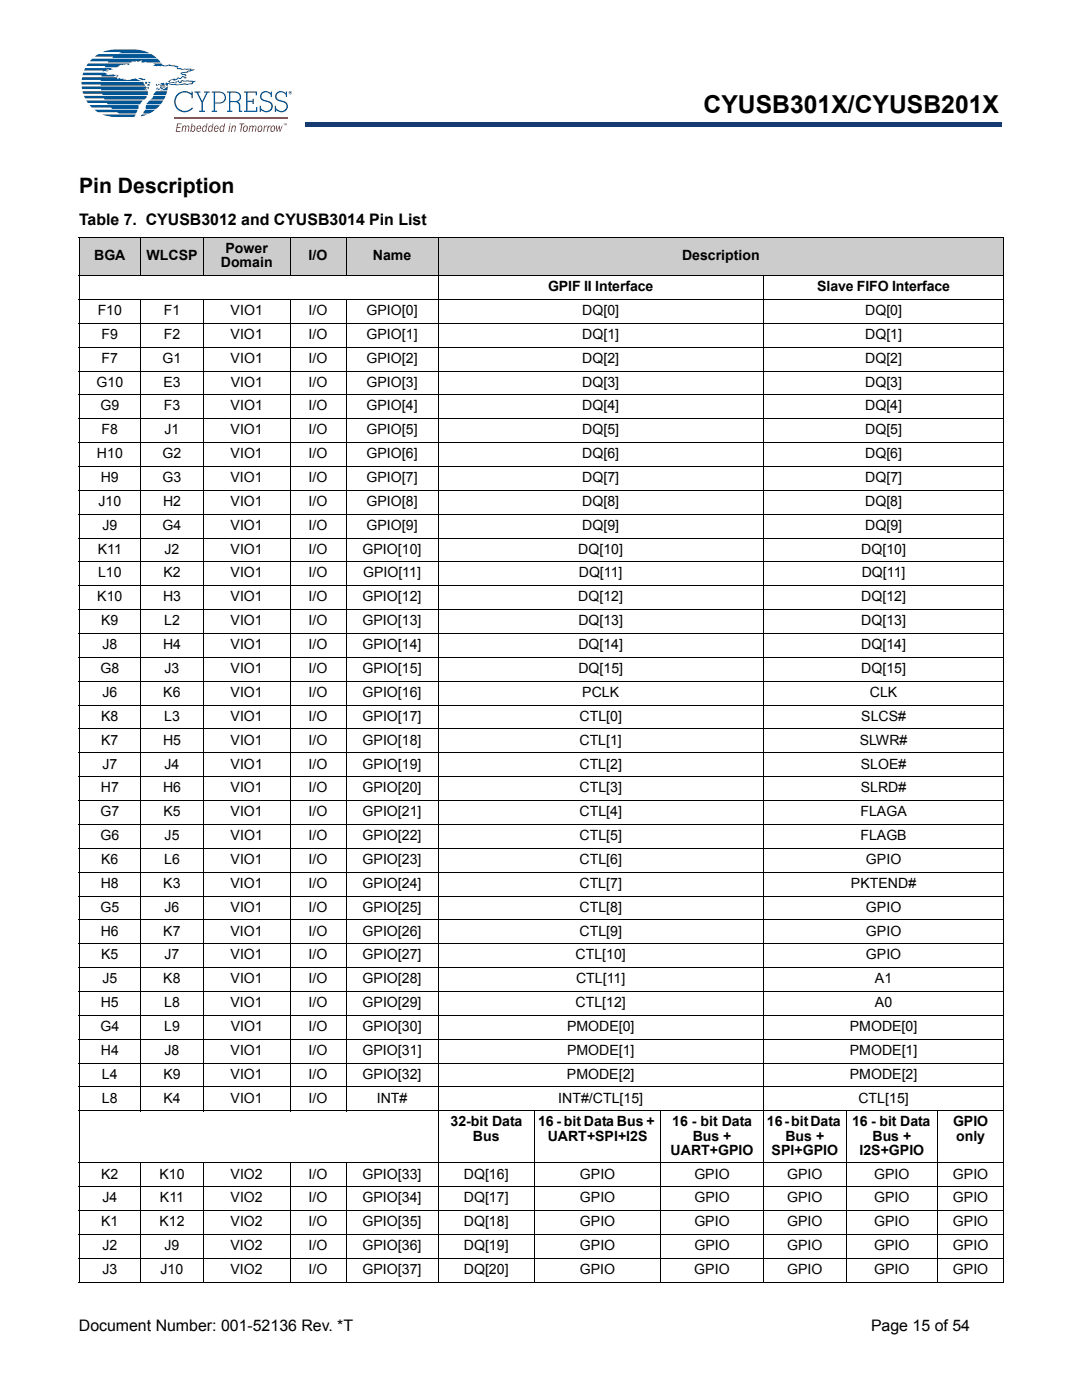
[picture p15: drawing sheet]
<svg xmlns="http://www.w3.org/2000/svg" width="216mm" height="279mm" viewBox="0 0 216 279" stroke-linecap="round" stroke-linejoin="round" font-family="sans-serif">
<defs><g id="words">
<text font-size="4.9" x="140.4" y="22.6">CYUSB301X/CYUSB201X</text>
<text font-size="4.2" x="15.8" y="38.6">Pin Description</text>
<g font-size="3.2">
<text x="15.8" y="44.9">Table 7. CYUSB3012 and CYUSB3014 Pin List</text>
<text x="15.7" y="265.6">Document Number: 001-52136 Rev. *T</text>
<text x="173.8" y="265.6">Page 15 of 54</text>
</g>
<g font-size="2.8">
<text x="18.8" y="51.9">BGA</text>
<text x="29.2" y="51.9">WLCSP</text>
<text x="44.1" y="53.3">Domain</text>
<text x="45" y="50.5">Power</text>
<text x="61.6" y="51.9">I/O</text>
<text x="74.4" y="51.9">Name</text>
<text x="136.1" y="51.9">Description</text>
<text x="109.4" y="58.1">GPIF II Interface</text>
<text x="163.1" y="58.1">Slave FIFO Interface</text>
<text x="19.5" y="62.9">F10</text>
<text x="32.7" y="62.9">F1</text>
<text x="46" y="62.9">VIO1</text>
<text x="61.6" y="62.9">I/O</text>
<text x="73.1" y="62.9">GPIO[0]</text>
<text x="116.2" y="62.9">DQ[0]</text>
<text x="172.6" y="62.9">DQ[0]</text>
<text x="20.3" y="67.6">F9</text>
<text x="32.7" y="67.6">F2</text>
<text x="46" y="67.6">VIO1</text>
<text x="61.6" y="67.6">I/O</text>
<text x="73.1" y="67.6">GPIO[1]</text>
<text x="116.2" y="67.6">DQ[1]</text>
<text x="172.6" y="67.6">DQ[1]</text>
<text x="19.3" y="77.2">G10</text>
<text x="20.3" y="72.4">F7</text>
<text x="32.5" y="72.4">G1</text>
<text x="32.6" y="77.2">E3</text>
<text x="46" y="72.4">VIO1</text>
<text x="46" y="77.2">VIO1</text>
<text x="61.6" y="72.4">I/O</text>
<text x="61.6" y="77.2">I/O</text>
<text x="73.1" y="72.4">GPIO[2]</text>
<text x="73.1" y="77.2">GPIO[3]</text>
<text x="116.2" y="72.4">DQ[2]</text>
<text x="116.2" y="77.2">DQ[3]</text>
<text x="172.6" y="77.2">DQ[3]</text>
<text x="172.6" y="72.4">DQ[2]</text>
<text x="20" y="81.9">G9</text>
<text x="32.7" y="81.9">F3</text>
<text x="46" y="81.9">VIO1</text>
<text x="61.6" y="81.9">I/O</text>
<text x="73.1" y="81.9">GPIO[4]</text>
<text x="116.2" y="81.9">DQ[4]</text>
<text x="172.6" y="81.9">DQ[4]</text>
<text x="20.3" y="86.7">F8</text>
<text x="32.8" y="86.7">J1</text>
<text x="46" y="86.7">VIO1</text>
<text x="61.6" y="86.7">I/O</text>
<text x="73.1" y="86.7">GPIO[5]</text>
<text x="116.2" y="86.7">DQ[5]</text>
<text x="172.6" y="86.7">DQ[5]</text>
<text x="19.3" y="91.4">H10</text>
<text x="32.5" y="91.4">G2</text>
<text x="46" y="91.4">VIO1</text>
<text x="61.6" y="91.4">I/O</text>
<text x="73.1" y="91.4">GPIO[6]</text>
<text x="116.2" y="91.4">DQ[6]</text>
<text x="172.6" y="91.4">DQ[6]</text>
<text x="19.6" y="101">J10</text>
<text x="20.1" y="96.2">H9</text>
<text x="32.4" y="96.2">G3</text>
<text x="32.5" y="101">H2</text>
<text x="46" y="96.2">VIO1</text>
<text x="46" y="101">VIO1</text>
<text x="61.6" y="96.2">I/O</text>
<text x="61.6" y="101">I/O</text>
<text x="73.1" y="101">GPIO[8]</text>
<text x="73.1" y="96.2">GPIO[7]</text>
<text x="116.2" y="96.2">DQ[7]</text>
<text x="116.2" y="101">DQ[8]</text>
<text x="172.6" y="101">DQ[8]</text>
<text x="172.6" y="96.2">DQ[7]</text>
<text x="20.4" y="105.7">J9</text>
<text x="32.4" y="105.7">G4</text>
<text x="46" y="105.7">VIO1</text>
<text x="61.6" y="105.7">I/O</text>
<text x="73.1" y="105.7">GPIO[9]</text>
<text x="116.2" y="105.7">DQ[9]</text>
<text x="172.6" y="105.7">DQ[9]</text>
<text x="19.5" y="110.5">K11</text>
<text x="32.8" y="110.5">J2</text>
<text x="46" y="110.5">VIO1</text>
<text x="61.6" y="110.5">I/O</text>
<text x="72.3" y="110.5">GPIO[10]</text>
<text x="115.4" y="110.5">DQ[10]</text>
<text x="171.9" y="110.5">DQ[10]</text>
<text x="19.6" y="115.3">L10</text>
<text x="32.6" y="115.3">K2</text>
<text x="46" y="115.3">VIO1</text>
<text x="61.6" y="115.3">I/O</text>
<text x="72.4" y="115.3">GPIO[11]</text>
<text x="115.5" y="115.3">DQ[11]</text>
<text x="171.9" y="115.3">DQ[11]</text>
<text x="19.4" y="120">K10</text>
<text x="20.2" y="124.8">K9</text>
<text x="32.5" y="120">H3</text>
<text x="32.8" y="124.8">L2</text>
<text x="46" y="120">VIO1</text>
<text x="46" y="124.8">VIO1</text>
<text x="61.6" y="124.8">I/O</text>
<text x="61.6" y="120">I/O</text>
<text x="72.3" y="120">GPIO[12]</text>
<text x="72.3" y="124.8">GPIO[13]</text>
<text x="115.4" y="120">DQ[12]</text>
<text x="115.4" y="124.8">DQ[13]</text>
<text x="171.8" y="120">DQ[12]</text>
<text x="171.9" y="124.8">DQ[13]</text>
<text x="20.4" y="129.6">J8</text>
<text x="32.5" y="129.6">H4</text>
<text x="46" y="129.6">VIO1</text>
<text x="61.6" y="129.6">I/O</text>
<text x="72.3" y="129.6">GPIO[14]</text>
<text x="115.4" y="129.6">DQ[14]</text>
<text x="171.8" y="129.6">DQ[14]</text>
<text x="20" y="134.3">G8</text>
<text x="32.8" y="134.3">J3</text>
<text x="46" y="134.3">VIO1</text>
<text x="61.6" y="134.3">I/O</text>
<text x="72.3" y="134.3">GPIO[15]</text>
<text x="115.4" y="134.3">DQ[15]</text>
<text x="171.9" y="134.3">DQ[15]</text>
<text x="20.2" y="143.8">K8</text>
<text x="20.4" y="139.1">J6</text>
<text x="32.6" y="139.1">K6</text>
<text x="32.8" y="143.8">L3</text>
<text x="46" y="139.1">VIO1</text>
<text x="46" y="143.8">VIO1</text>
<text x="61.6" y="139.1">I/O</text>
<text x="61.6" y="143.8">I/O</text>
<text x="72.3" y="139.1">GPIO[16]</text>
<text x="72.3" y="143.8">GPIO[17]</text>
<text x="115.6" y="143.8">CTL[0]</text>
<text x="116.2" y="139.1">PCLK</text>
<text x="171.9" y="143.8">SLCS#</text>
<text x="173.6" y="139.1">CLK</text>
<text x="20.2" y="148.6">K7</text>
<text x="32.5" y="148.6">H5</text>
<text x="46" y="148.6">VIO1</text>
<text x="61.6" y="148.6">I/O</text>
<text x="72.3" y="148.6">GPIO[18]</text>
<text x="115.6" y="148.6">CTL[1]</text>
<text x="171.6" y="148.6">SLWR#</text>
<text x="20.4" y="153.4">J7</text>
<text x="32.8" y="153.4">J4</text>
<text x="46" y="153.4">VIO1</text>
<text x="61.6" y="153.4">I/O</text>
<text x="72.3" y="153.4">GPIO[19]</text>
<text x="115.6" y="153.4">CTL[2]</text>
<text x="171.8" y="153.4">SLOE#</text>
<text x="20.1" y="158.1">H7</text>
<text x="32.5" y="158.1">H6</text>
<text x="46" y="158.1">VIO1</text>
<text x="61.6" y="158.1">I/O</text>
<text x="72.3" y="158.1">GPIO[20]</text>
<text x="115.6" y="158.1">CTL[3]</text>
<text x="171.8" y="158.1">SLRD#</text>
<text x="20" y="162.9">G7</text>
<text x="20" y="167.7">G6</text>
<text x="32.6" y="162.9">K5</text>
<text x="32.8" y="167.7">J5</text>
<text x="46" y="162.9">VIO1</text>
<text x="46" y="167.7">VIO1</text>
<text x="61.6" y="162.9">I/O</text>
<text x="61.6" y="167.7">I/O</text>
<text x="72.3" y="162.9">GPIO[21]</text>
<text x="72.4" y="167.7">GPIO[22]</text>
<text x="115.6" y="162.9">CTL[4]</text>
<text x="115.6" y="167.7">CTL[5]</text>
<text x="171.7" y="167.7">FLAGB</text>
<text x="171.7" y="162.9">FLAGA</text>
<text x="20.2" y="172.4">K6</text>
<text x="32.8" y="172.4">L6</text>
<text x="46" y="172.4">VIO1</text>
<text x="61.6" y="172.4">I/O</text>
<text x="72.3" y="172.4">GPIO[23]</text>
<text x="115.6" y="172.4">CTL[6]</text>
<text x="172.8" y="172.4">GPIO</text>
<text x="20.1" y="177.2">H8</text>
<text x="32.6" y="177.2">K3</text>
<text x="46" y="177.2">VIO1</text>
<text x="61.6" y="177.2">I/O</text>
<text x="72.3" y="177.2">GPIO[24]</text>
<text x="115.6" y="177.2">CTL[7]</text>
<text x="169.8" y="177.2">PKTEND#</text>
<text x="20" y="181.9">G5</text>
<text x="32.8" y="181.9">J6</text>
<text x="46" y="181.9">VIO1</text>
<text x="61.6" y="181.9">I/O</text>
<text x="72.3" y="181.9">GPIO[25]</text>
<text x="115.6" y="181.9">CTL[8]</text>
<text x="172.8" y="181.9">GPIO</text>
<text x="20.1" y="186.7">H6</text>
<text x="20.2" y="191.5">K5</text>
<text x="32.6" y="186.7">K7</text>
<text x="32.8" y="191.5">J7</text>
<text x="46" y="186.7">VIO1</text>
<text x="46" y="191.5">VIO1</text>
<text x="61.6" y="186.7">I/O</text>
<text x="61.6" y="191.5">I/O</text>
<text x="72.3" y="186.7">GPIO[26]</text>
<text x="72.3" y="191.5">GPIO[27]</text>
<text x="114.8" y="191.5">CTL[10]</text>
<text x="115.6" y="186.7">CTL[9]</text>
<text x="172.8" y="191.5">GPIO</text>
<text x="172.8" y="186.7">GPIO</text>
<text x="20.4" y="196.2">J5</text>
<text x="32.6" y="196.2">K8</text>
<text x="46" y="196.2">VIO1</text>
<text x="61.6" y="196.2">I/O</text>
<text x="72.3" y="196.2">GPIO[28]</text>
<text x="115" y="196.2">CTL[11]</text>
<text x="174.6" y="196.2">A1</text>
<text x="20.1" y="201">H5</text>
<text x="32.8" y="201">L8</text>
<text x="46" y="201">VIO1</text>
<text x="61.6" y="201">I/O</text>
<text x="72.3" y="201">GPIO[29]</text>
<text x="114.8" y="201">CTL[12]</text>
<text x="174.6" y="201">A0</text>
<text x="20" y="205.8">G4</text>
<text x="32.8" y="205.8">L9</text>
<text x="46" y="205.8">VIO1</text>
<text x="61.6" y="205.8">I/O</text>
<text x="72.4" y="205.8">GPIO[30]</text>
<text x="113.2" y="205.8">PMODE[0]</text>
<text x="169.6" y="205.8">PMODE[0]</text>
<text x="20.1" y="210.5">H4</text>
<text x="20.3" y="215.3">L4</text>
<text x="32.6" y="215.3">K9</text>
<text x="32.8" y="210.5">J8</text>
<text x="46" y="210.5">VIO1</text>
<text x="46" y="215.3">VIO1</text>
<text x="61.6" y="210.5">I/O</text>
<text x="61.6" y="215.3">I/O</text>
<text x="72.3" y="210.5">GPIO[31]</text>
<text x="72.3" y="215.3">GPIO[32]</text>
<text x="113.1" y="215.3">PMODE[2]</text>
<text x="113.1" y="210.5">PMODE[1]</text>
<text x="169.6" y="215.3">PMODE[2]</text>
<text x="169.6" y="210.5">PMODE[1]</text>
<text x="20.3" y="220">L8</text>
<text x="32.6" y="220">K4</text>
<text x="46" y="220">VIO1</text>
<text x="61.6" y="220">I/O</text>
<text x="75.2" y="220">INT#</text>
<text x="111.4" y="220">INT#/CTL[15]</text>
<text x="171.3" y="220">CTL[15]</text>
<text x="89.9" y="224.8">32-bit Data</text>
<text x="94.4" y="227.6">Bus</text>
<text x="107.4" y="224.8">16 - bit Data Bus +</text>
<text x="109.3" y="227.6">UART+SPI+I2S</text>
<text x="134.1" y="224.8">16 - bit Data</text>
<text x="138.2" y="227.6">Bus +</text>
<text x="153" y="224.8">16 - bit Data</text>
<text x="156.7" y="227.6">Bus +</text>
<text x="170" y="224.8">16 - bit Data</text>
<text x="174.1" y="227.6">Bus +</text>
<text x="190.2" y="224.8">GPIO</text>
<text x="190.8" y="227.6">only</text>
<text x="133.8" y="230.4">UART+GPIO</text>
<text x="154" y="230.4">SPI+GPIO</text>
<text x="171.5" y="230.4">I2S+GPIO</text>
<text x="20.2" y="235.2">K2</text>
<text x="20.4" y="240">J4</text>
<text x="31.8" y="235.2">K10</text>
<text x="31.9" y="240">K11</text>
<text x="46" y="240">VIO2</text>
<text x="46" y="235.2">VIO2</text>
<text x="61.6" y="240">I/O</text>
<text x="61.6" y="235.2">I/O</text>
<text x="72.3" y="240">GPIO[34]</text>
<text x="72.3" y="235.2">GPIO[33]</text>
<text x="92.6" y="240">DQ[17]</text>
<text x="92.6" y="235.2">DQ[16]</text>
<text x="115.7" y="235.2">GPIO</text>
<text x="115.7" y="240">GPIO</text>
<text x="138.5" y="235.2">GPIO</text>
<text x="138.5" y="240">GPIO</text>
<text x="157.1" y="235.2">GPIO</text>
<text x="157.1" y="240">GPIO</text>
<text x="174.4" y="235.2">GPIO</text>
<text x="174.4" y="240">GPIO</text>
<text x="190.1" y="235.2">GPIO</text>
<text x="190.2" y="240">GPIO</text>
<text x="20.2" y="244.7">K1</text>
<text x="31.8" y="244.7">K12</text>
<text x="46" y="244.7">VIO2</text>
<text x="61.6" y="244.7">I/O</text>
<text x="72.3" y="244.7">GPIO[35]</text>
<text x="92.6" y="244.7">DQ[18]</text>
<text x="115.7" y="244.7">GPIO</text>
<text x="138.5" y="244.7">GPIO</text>
<text x="157.1" y="244.7">GPIO</text>
<text x="174.4" y="244.7">GPIO</text>
<text x="190.1" y="244.7">GPIO</text>
<text x="20.4" y="249.5">J2</text>
<text x="32.8" y="249.5">J9</text>
<text x="46" y="249.5">VIO2</text>
<text x="61.6" y="249.5">I/O</text>
<text x="72.3" y="249.5">GPIO[36]</text>
<text x="92.6" y="249.5">DQ[19]</text>
<text x="115.7" y="249.5">GPIO</text>
<text x="138.6" y="249.5">GPIO</text>
<text x="157.1" y="249.5">GPIO</text>
<text x="174.4" y="249.5">GPIO</text>
<text x="190.2" y="249.5">GPIO</text>
<text x="20.4" y="254.3">J3</text>
<text x="32" y="254.3">J10</text>
<text x="46" y="254.3">VIO2</text>
<text x="61.6" y="254.3">I/O</text>
<text x="72.3" y="254.3">GPIO[37]</text>
<text x="92.6" y="254.3">DQ[20]</text>
<text x="115.7" y="254.3">GPIO</text>
<text x="138.5" y="254.3">GPIO</text>
<text x="157.1" y="254.3">GPIO</text>
<text x="174.4" y="254.3">GPIO</text>
<text x="190.1" y="254.3">GPIO</text>
</g>
</g></defs>
<path d="M61 24.4h138.8v.9h-138.8z" fill="#163b71"/>
<path d="M61 24.4h138.9" fill="none" stroke="#163b71" stroke-width=".2"/>
<path d="M199.7 24.4h.2v1h-.2z" fill="#163b71"/>
<path d="M61 25.3h138.8" fill="none" stroke="#163b71" stroke-width=".2"/>
<path d="M61 24.3h.1v1h-.1z" fill="#163b71"/>
<path d="M16.3 9.9h42v16.5h-42z" fill="#fff"/>
<g fill="#005595">
<path d="M29.5 16.7l.5 .1-.1 .2-.6 .1z"/>
<path d="M16.3 17.3h12.8a.28 .28 0 0 1 0 .3 .28 .28 0 0 1-.3 .1l.6 .3h-9.2v-.2h-3.8z"/>
<path d="M17 13.6h5.5l-.4 .2h.4l-1.5 .2 .6 .1-.8 .1-.3 .1 .1-.2h-3.8z"/>
<path d="M18.9 11.3l.7-.5h10.6l1 .8h-8.8l.3-.3z"/>
<path d="M20.5 10.4l2-.5h4.5h-.2l1.6 .2 1.5 .5h-6.2l.5-.2z"/>
<path d="M16.4 15.4h6.9l.2 .5 .3-.3 .4 .2 .5-.1-.1 .2 1.2 .1a1.82 1.82 0 0 1 2.3 .2h-8v-.3h-3.8z"/>
<path d="M27.5 15.6h.6l.4 .1 .1 .1 .3-.1 .1 .2-.6 .1z"/>
<path d="M16.6 14.5h4.3l.4 .2h-.1a.85 .85 0 0 0 1 .2h1l-.4 .4h-2.6l.1-.3h-3.8z"/>
<path d="M23.2 15.1l.4-.1v.3h-.4z"/>
<path d="M17.6 12.7h8.1l.1 .1-.1 .1-.5-.1-.5 .1a1.76 1.76 0 0 0-1.3 .5h-2.5l.1-.2h-3.8z"/>
<path d="M30.6 12.7h1.6a.98 .98 0 0 0 1.4 .2h.4l.1 .1 1.5 .2-.2 .2 .1 .2 1 .2 .4-.2 1.3 .1-.1 .2h.7l-.8 .4-.3-.1-.1 .2-1.4 .2 .9 .3 .1 .2-.2 .2 .3 .2a.37 .37 0 0 1-.4 .2 .37 .37 0 0 1-.3-.3l-.6 .4-.5-.2-.2 .3h-.5l.3 .2h-.2a.69 .69 0 0 0-1 .2l1.1 .2v-.2l.7-.3 .2 .4a.61 .61 0 0 1 .9-.3l.6-.1 1.6 .2-.7 .6-2.9 .2-1.9-.3v.4h-.4a.31 .31 0 0 1-.1-.3 .31 .31 0 0 1 .2-.3l1 .2a5.2 5.2 0 0 0 2.6-.1l.5 .2 1-.2v-.1l.1-.2-2.1-.1-.1 .3-.2 .1h-.2l-.3-.3-.3 .1v.3l-1.4-.2-.3-.3 1.1-.5a.92 .92 0 0 0 1-.3l.2 .2 .4-.3a.45 .45 0 0 1 .8 .2l-.2-.3 .1-.2a.55 .55 0 0 1-.8-.5l1.2-.2 .2-.2 .5-.1-.2-.1h-1.6l-.7-.1-.2-.1-.1-.3h-.3l-.1-.2-4.2-.1 .4-.3-.2 .1z"/>
<path d="M32.1 16.6l.5-.1 .2 .2 .1 .4h-1l.4-.2-.3-.1z"/>
<path d="M31.2 16.8l.3 .3h-.3z"/>
<path d="M16.3 16.3h12.3l.4 .8h-8.9v-.3h-3.8z"/>
<path d="M31.5 16.8h.3l-.1 .2z"/>
<path d="M29.6 16.3h.4v.2l-.1 .1h-.2z"/>
<path d="M28.9 16.3h.5l-.3 .5z"/>
<path d="M29.5 17.3l.2 .1-.1 .4-.2-.2z"/>
<path d="M18.2 11.9l.2-.2h13l.7 .8h-2.9v-.2l-.8 .2-.2-.1v-.4l-.6 .3-.4-.2-.1 .2h-.8v.2h-4.8l.2-.3h-3.8z"/>
<path d="M31.9 17.3h1.2a.44 .44 0 0 1-.8 0l-.2 .1 .5 .2-.5 .1z"/>
<path d="M32.1 17.9l.7-.2 .7-.4-.1 .7h-1.4z"/>
<path d="M31.7 17.6l.2 .1v.2l-.5 .1z"/>
<path d="M31.3 17.5l.2 .1-.2 .3z"/>
<path d="M16.5 18.2h13v.2v.6h-9l-.1-.3h-3.8z"/>
<path d="M16.8 19.1h12.5v.2l-.5 .6h-7.9l-.1-.3h-3.8z"/>
<path d="M17.2 20.1h11.3l-.5 .7h-6.5l-.2-.2h-3.8z"/>
<path d="M17.9 21h9.8l-.1 .7h-5.2l-.3-.2h-3.8z"/>
<path d="M18.8 21.9h8.6l-.3 .7h-3.3l-.5-.2h-3.7z"/>
<path d="M20.4 22.8h6.6l-.2 .6h-3.7l-1.2-.1z"/>
<path d="M31.1 18.2h2.2l-.2 .8h-2.5z"/>
<path d="M30.6 19.1h2.4l-.3 .8h-2.7l.5-.5z"/>
<path d="M29.5 20.3l.3-.2h2.8l-.5 .7h-2.9z"/>
<path d="M29.2 21h2.7l-.7 .7h-2.1z"/>
<path d="M29 21.9h2l-1.2 .7h-1.2z"/>
<path d="M28.2 23l.2-.2h1l-1.3 .4z"/>
<path d="M35.4 18.8a2.15 2.15 0 0 1 2.8-.2v-.3h.3v1.3h-.3v-.6a1.84 1.84 0 0 0-2.7 0 1.84 1.84 0 0 0 .2 2.7 1.84 1.84 0 0 0 2.6-.3l.2 .2a2.11 2.11 0 0 1-3.1 .3 2.11 2.11 0 0 1 0-3.1z"/>
<path d="M38.8 18.3h1.2v.2h-.5l.8 1.7 .9-1.7h-.5v-.2h1.2v.2h-.4l-1 2v1.6h.4v.2h-1.2v-.2h.5v-1.6l-1-2h-.4z"/>
<path d="M48.7 18.3h2.6v.7h-.3v-.5h-1.6v1.6h1v-.4h.2v1.1h-.2v-.5h-1v1.8h1.7v-.7h.2v.9h-2.6v-.2h.4v-3.6h-.4z"/>
<path d="M52.1 18.6a1.28 1.28 0 0 1 1.9 0v-.3h.3v1h-.3a.89 .89 0 0 0-1.1-.9 .89 .89 0 0 0-.6 1.3l.5 .2a1.49 1.49 0 0 1 1.6 1.3 1.34 1.34 0 0 1-.9 1.2 1.34 1.34 0 0 1-1.4-.4v.3h-.3v-1.2h.3a.99 .99 0 0 0 1.1 1.1 .89 .89 0 0 0 .9-.8 .89 .89 0 0 0-.6-1 1.44 1.44 0 0 1-1.6-1.1z"/>
<path d="M55.1 18.6a1.28 1.28 0 0 1 1.9 0v-.3h.3v1h-.3a.89 .89 0 0 0-1-.9 .89 .89 0 0 0-.7 1.3l.5 .2a1.49 1.49 0 0 1 1.7 1.3 1.34 1.34 0 0 1-1 1.2 1.34 1.34 0 0 1-1.4-.4v.3h-.3v-1.2h.3a.99 .99 0 0 0 1.1 1.1 .89 .89 0 0 0 .9-.8 .89 .89 0 0 0-.6-1 1.44 1.44 0 0 1-1.6-1.1z"/>
<path d="M42.9 18.5v2a1.58 1.58 0 0 0 1.9-.7 .99 .99 0 0 0-1.1-1.3zM42.2 18.3a2.62 2.62 0 0 1 2.7 .4 1.21 1.21 0 0 1 0 1.4 1.21 1.21 0 0 1-1.2 .6h-.8v1.4h.4v.2h-1.1v-.2h.4v-3.6h-.4z"/>
<path d="M46 18.5v1.7h.9a.84 .84 0 0 0 .9-.9 .84 .84 0 0 0-1-.8zM45.3 18.3a2.71 2.71 0 0 1 2.6 .4 .99 .99 0 0 1-.5 1.6 .77 .77 0 0 1 .5 .9v.9h.4v.2h-.6v-1.1a.73 .73 0 0 0-.9-.8h-.8v1.7h.4v.2h-1.1v-.2h.4v-3.6h-.4z"/>
</g>
<path d="M34.8 23.5h22.6" fill="none" stroke="#e32525" stroke-width=".29"/>
<g fill="#e32525">
<path d="M35.3 24.6h.9v.2h-.7l-.1 .6h.6v.1h-.6l-.1 .7h.7v.1h-.9z"/>
<path d="M36.4 25.1h.2l-.1 .2 .4-.3 .2 .3a.35 .35 0 0 1 .5-.2 .35 .35 0 0 1 .2 .5l-.2 .7h-.1l.1-.9-.3-.2-.3 1.1h-.2l.2-.9-.2-.2a1.08 1.08 0 0 0-.4 1.1h-.2z"/>
<path d="M46.3 25.1h.1v.2a.35 .35 0 0 1 .5-.2 .35 .35 0 0 1 .1 .5l-.1 .7h-.2l.2-.9-.1-.2h-.2l-.3 1.1h-.2z"/>
<path d="M47.8 24.6h1v.2h-.4l-.3 1.5h-.2l.3-1.5h-.4z"/>
<path d="M49.8 25.1h.2l-.1 .2 .4-.3 .2 .3a.35 .35 0 0 1 .5-.2 .35 .35 0 0 1 .2 .5l-.2 .7h-.1l.1-.9-.3-.2-.3 1.1h-.2l.2-.9-.2-.2a1.08 1.08 0 0 0-.4 1.1h-.2z"/>
<path d="M52.7 25.1h.2l-.1 .3 .5-.4-.1 .3-.3 .1-.2 .9h-.2z"/>
<path d="M53.5 25.1h.1v.3l.4-.4v.3l-.4 .1-.2 .9h-.2z"/>
<path d="M55.1 25.1h.1l.1 .9 .3-.9h.2l.1 .9 .3-.9h.2l-.5 1.2h-.1l-.1-1-.4 1h-.1z"/>
<path d="M38.4 25.3l-.2 .6 .3 .3a.74 .74 0 0 0 .3-.9zM38.2 24.6h.2l-.1 .6 .3-.2a.68 .68 0 0 1 .4 .8 .68 .68 0 0 1-.7 .5l-.2-.2-.1 .2z"/>
<path d="M39.6 25.2l-.2 .4h.5l-.1-.4zM39.3 25.3a.43 .43 0 0 1 .8 0v.4l-.7 .1 .1 .4 .3-.1 .1-.2 .2 .1a.45 .45 0 0 1-.4 .3 .45 .45 0 0 1-.5-.2z"/>
<path d="M40.7 25.3l-.2 .6 .1 .3a.54 .54 0 0 0 .5-.4 .54 .54 0 0 0-.2-.6zM40.4 25.3l.4-.3 .3 .2 .1-.6h.2l-.3 1.7h-.1v-.1a.37 .37 0 0 1-.3 .1 .37 .37 0 0 1-.4-.2z"/>
<path d="M41.8 25.3l-.1 .6 .1 .3a.54 .54 0 0 0 .4-.4 .54 .54 0 0 0-.1-.6zM41.6 25.3l.4-.3 .3 .2 .1-.6h.2l-.3 1.7h-.1v-.1a.37 .37 0 0 1-.3 .1 .37 .37 0 0 1-.4-.2z"/>
<path d="M43.1 25.2l-.2 .4h.5l-.1-.4zM42.8 25.3a.43 .43 0 0 1 .8 0v.4l-.7 .1 .1 .4 .3-.1 .1-.2 .2 .1a.45 .45 0 0 1-.4 .3 .45 .45 0 0 1-.5-.2z"/>
<path d="M44.2 25.3l-.2 .6 .1 .3a.54 .54 0 0 0 .5-.4 .54 .54 0 0 0-.2-.6zM44 25.3l.4-.3 .2 .2 .1-.6h.2l-.3 1.7h-.1v-.1a.37 .37 0 0 1-.3 .1 .37 .37 0 0 1-.4-.2z"/>
<path d="M45.8 24.6h.2v.2h-.2zM45.8 25.1h.2l-.3 1.2h-.1z"/>
<path d="M48.8 25.3l-.1 .5 .2 .4a.58 .58 0 0 0 .1-1zM48.6 25.2a.45 .45 0 0 1 .8 .1 .69 .69 0 0 1 0 .7 .69 .69 0 0 1-.8 .3 .87 .87 0 0 1 0-1.1z"/>
<path d="M51.7 25.3l-.1 .5 .2 .4a.58 .58 0 0 0 .1-1zM51.6 25.2a.45 .45 0 0 1 .7 .1 .69 .69 0 0 1 0 .7 .69 .69 0 0 1-.7 .3 .87 .87 0 0 1 0-1.1z"/>
<path d="M54.3 25.3l-.1 .5 .2 .4a.58 .58 0 0 0 .1-1zM54.1 25.2a.45 .45 0 0 1 .8 .1 .69 .69 0 0 1 0 .7 .69 .69 0 0 1-.8 .3 .87 .87 0 0 1 0-1.1z"/>
<path d="M56.9 24.6l.1 .3 .2-.3v.4l-.1-.3v.3l-.2-.3v.3zM56.6 24.6h.2l-.1 .4z"/>
</g>
<path d="M57.9 18.4h.1zM57.8 18.3h.2l.1 .4-.2-.2-.1 .2zM57.7 18.5a.26 .26 0 0 0 .5 0 .26 .26 0 0 0-.5 0zM57.6 18.5a.35 .35 0 0 1 .7 0 .35 .35 0 0 1-.7 0z" fill="#005595"/>
<path d="M15.7 262.8h54.8v3.5h-54.8z" fill="#fff"/>
<g fill="#ccc">
<path d="M15.8 47.4h12.3v7.6h-12.3z"/>
<path d="M28.1 47.4h12.5v7.6h-12.5z"/>
<path d="M40.6 47.4h17.3v7.6h-17.3z"/>
<path d="M57.9 47.4h11.1v7.6h-11.1z"/>
<path d="M69 47.4h18.4v7.6h-18.4z"/>
<path d="M87.4 47.4h112.9v7.6h-112.9z"/>
</g>
<g fill="none" stroke="#000" stroke-width=".2">
<path d="M15.7 47.4h184.7M15.7 55h184.7M15.7 59.8h184.7M15.8 47.5v208.3M28.1 47.3v7.8M28.1 59.7v162.1M40.6 47.3v7.8M40.6 59.7v162.1M57.9 47.3v7.8M57.9 59.7v162.1M69 47.3v7.8M69 59.7v162.1"/>
<path d="M87.4 47.3v208.7M152.3 54.9v201.1M200.3 47.5v208.3M15.7 64.5h184.7M15.7 69.3h184.7M15.7 74h184.7M15.7 78.8h184.7M15.7 83.6h184.7M15.7 88.3h184.7M15.7 93.1h184.7M15.7 97.9h184.7M15.7 102.6h184.7"/>
<path d="M15.7 107.4h184.7M15.7 112.1h184.7M15.7 116.9h184.7M15.7 121.7h184.7M15.7 126.4h184.7M15.7 131.2h184.7M15.7 136h184.7M15.7 140.7h184.7M15.7 145.5h184.7M15.7 150.2h184.7M15.7 155h184.7M15.7 159.8h184.7"/>
<path d="M15.7 164.5h184.7M15.7 169.3h184.7M15.7 174.1h184.7M15.7 178.8h184.7M15.7 183.6h184.7M15.7 188.3h184.7M15.7 193.1h184.7M15.7 197.9h184.7M15.7 202.6h184.7M15.7 207.4h184.7M15.7 212.2h184.7M15.7 216.9h184.7"/>
<path d="M15.7 221.7h184.7M15.7 232.1h184.7M15.7 236.9h184.7M28.1 232v24M40.6 232v24M57.9 232v24M69 232v24M106.7 221.6v34.4M131.8 221.6v34.4M168.9 221.6v34.4M187.1 221.6v34.4M15.7 241.6h184.7"/>
<path d="M15.7 246.4h184.7M15.7 251.1h184.7M15.7 255.9h184.7"/>
</g>
<use href="#words"/>
</svg>
